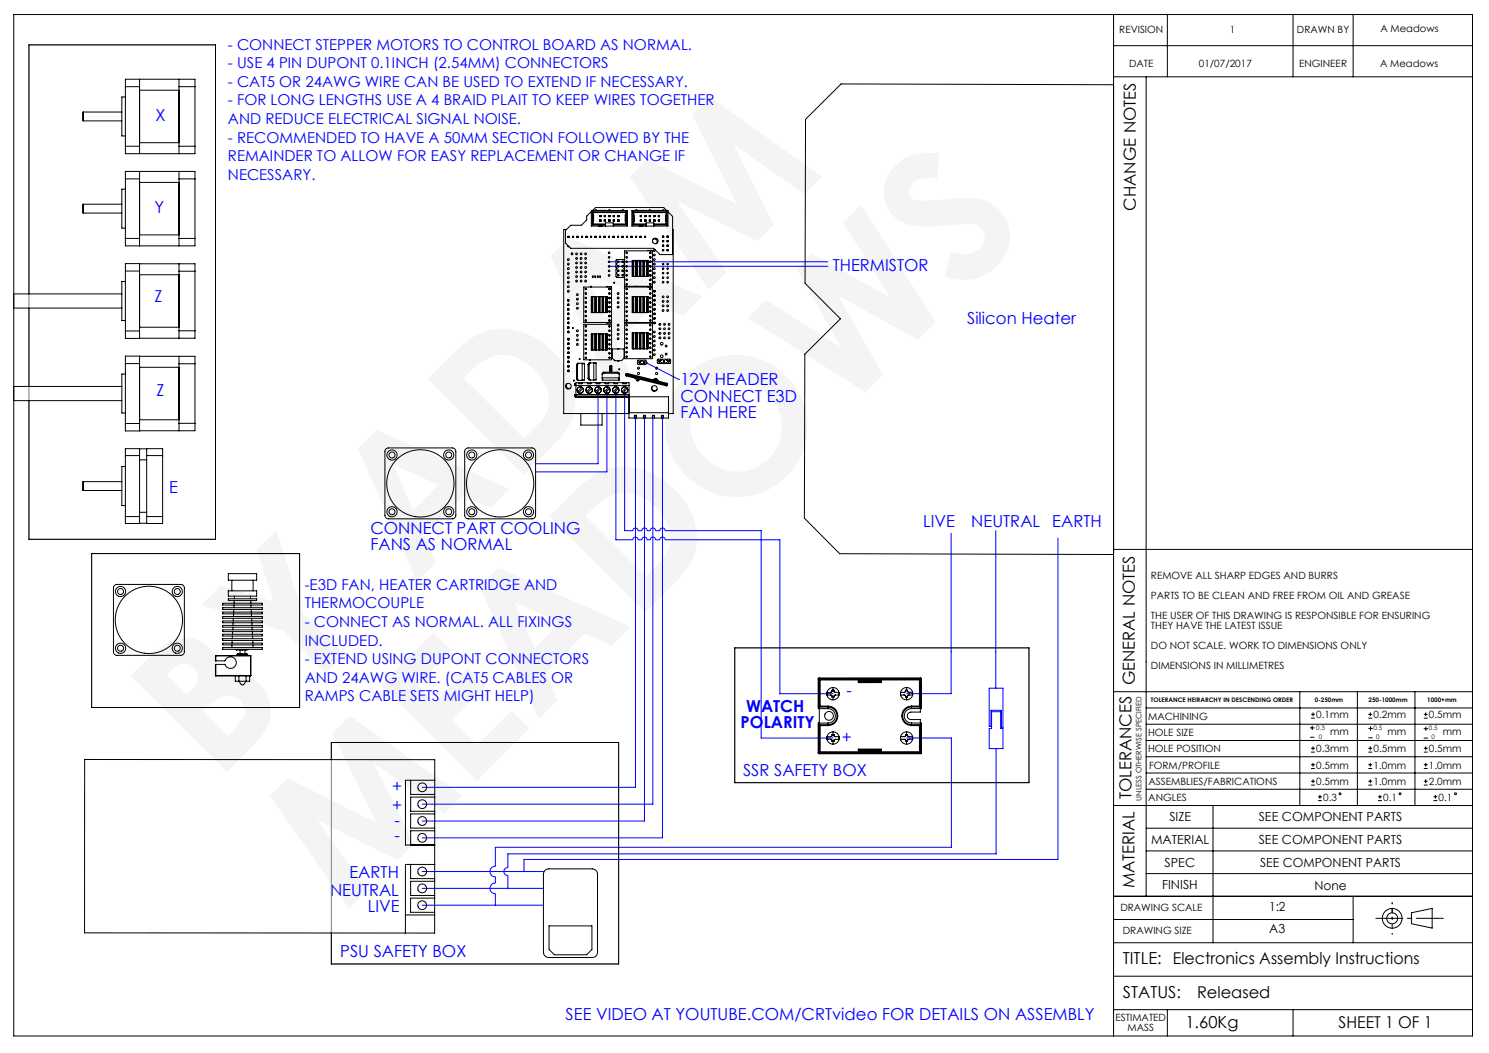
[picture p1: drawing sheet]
<svg xmlns="http://www.w3.org/2000/svg" width="420mm" height="297mm" viewBox="0 0 420 297" stroke-linecap="round" stroke-linejoin="round" font-family="sans-serif">
<defs><g id="words">
<g font-size="53.3" fill="#f4f4f4">
<text x="60.9" y="220.7" transform="rotate(-45 60.9 220.7)">BY ADAM</text>
<text x="97.5" y="257.3" transform="rotate(-45 97.5 257.3)">MEADOWS</text>
</g>
<g font-size="4.7" fill="#00f">
<text x="43.9" y="34">X</text>
<text x="43.5" y="60">Y</text>
<text x="234.9" y="76.5">THERMISTOR</text>
<text x="43.5" y="85.2">Z</text>
<text x="272.8" y="91.3">Silicon Heater</text>
<text x="44.1" y="111.7">Z</text>
<text x="191.9" y="108.7">12V HEADER</text>
<text x="191.9" y="113.2">CONNECT E3D</text>
<text x="191.9" y="117.8">FAN HERE</text>
<text x="47.7" y="139.2">E</text>
<text x="260.4" y="148.7">LIVE</text>
<text x="274" y="148.7">NEUTRAL</text>
<text x="296.8" y="148.7">EARTH</text>
<text x="104.5" y="150.7">CONNECT PART COOLING</text>
<text x="104.5" y="155.2">FANS AS NORMAL</text>
<text x="238.7" y="196.2">-</text>
<text x="210.5" y="200.7">WATCH</text>
<text x="208.9" y="205.2">POLARITY</text>
<text x="237.5" y="209.5">+</text>
<text x="209.6" y="218.9">SSR SAFETY BOX</text>
<text x="110.6" y="223.4">+</text>
<text x="110.6" y="228.6">+</text>
<text x="111.2" y="233.1">-</text>
<text x="111.2" y="237.2">-</text>
<text x="98.6" y="247.7">EARTH</text>
<text x="93.1" y="252.6">NEUTRAL</text>
<text x="103.8" y="257.3">LIVE</text>
<text x="96" y="269.8">PSU SAFETY BOX</text>
<text x="159.5" y="287.8">SEE VIDEO AT YOUTUBE.COM/CRTvideo FOR DETAILS ON ASSEMBLY</text>
</g>
<g font-size="4.7">
<text x="320.4" y="59.4" transform="rotate(-90 320.4 59.4)">CHANGE NOTES</text>
<text x="320.1" y="193.3" transform="rotate(-90 320.1 193.3)">GENERAL NOTES</text>
<text x="319.2" y="225.4" transform="rotate(-90 319.2 225.4)">TOLERANCES</text>
<text x="320" y="250.5" transform="rotate(-90 320 250.5)">MATERIAL</text>
<text x="316.7" y="271.8">TITLE: Electronics Assembly Instructions</text>
<text x="316.7" y="281.4">STATUS:</text>
<text x="334.4" y="290.1">1.60Kg</text>
</g>
<g font-size="4.6">
<text x="337.7" y="281.4">Released</text>
<text x="377.6" y="290.1">SHEET 1 OF 1</text>
</g>
<g font-size="4.2" fill="#00f">
<text x="64.3" y="14.1">- CONNECT STEPPER MOTORS TO CONTROL BOARD AS NORMAL.</text>
<text x="64.3" y="19.3">- USE 4 PIN DUPONT 0.1INCH (2.54MM) CONNECTORS</text>
<text x="64.3" y="24.5">- CAT5 OR 24AWG WIRE CAN BE USED TO EXTEND IF NECESSARY.</text>
<text x="64.3" y="29.8">- FOR LONG LENGTHS USE A 4 BRAID PLAIT TO KEEP WIRES TOGETHER</text>
<text x="64.3" y="35">AND REDUCE ELECTRICAL SIGNAL NOISE.</text>
<text x="64.3" y="40.2">- RECOMMENDED TO HAVE A 50MM SECTION FOLLOWED BY THE</text>
<text x="64.3" y="45.5">REMAINDER TO ALLOW FOR EASY REPLACEMENT OR CHANGE IF</text>
<text x="64.3" y="50.7">NECESSARY.</text>
<text x="85.9" y="166.4">-E3D FAN, HEATER CARTRIDGE AND</text>
<text x="85.9" y="171.6">THERMOCOUPLE</text>
<text x="85.9" y="176.8">- CONNECT AS NORMAL. ALL FIXINGS</text>
<text x="85.9" y="182.1">INCLUDED.</text>
<text x="85.9" y="187.3">- EXTEND USING DUPONT CONNECTORS</text>
<text x="85.9" y="192.5">AND 24AWG WIRE. (CAT5 CABLES OR</text>
<text x="85.9" y="197.8">RAMPS CABLE SETS MIGHT HELP)</text>
</g>
<g font-size="3.5">
<text x="329.8" y="231.6">SIZE</text>
<text x="355.1" y="231.6">SEE COMPONENT PARTS</text>
<text x="324.7" y="237.9">MATERIAL</text>
<text x="355.1" y="237.9">SEE COMPONENT PARTS</text>
<text x="328.5" y="244.6">SPEC</text>
<text x="355.5" y="244.6">SEE COMPONENT PARTS</text>
<text x="327.8" y="250.8">FINISH</text>
<text x="370.8" y="251.1">None</text>
<text x="358" y="257.1">1:2</text>
<text x="358" y="263.2">A3</text>
</g>
<g font-size="2.8">
<text x="315.7" y="9.4">REVISION</text>
<text x="346.9" y="9.4">1</text>
<text x="365.8" y="9.4">DRAWN BY</text>
<text x="389.4" y="9.1">A Meadows</text>
<text x="318.5" y="18.8">DATE</text>
<text x="338.2" y="18.8">01/07/2017</text>
<text x="366.4" y="18.8">ENGINEER</text>
<text x="389.3" y="18.8">A Meadows</text>
<text x="324.7" y="163.4">REMOVE ALL SHARP EDGES AND BURRS</text>
<text x="324.7" y="169">PARTS TO BE CLEAN AND FREE FROM OIL AND GREASE</text>
<text x="324.7" y="174.6">THE USER OF THIS DRAWING IS RESPONSIBLE FOR ENSURING</text>
<text x="324.7" y="177.5">THEY HAVE THE LATEST ISSUE</text>
<text x="324.7" y="183.1">DO NOT SCALE. WORK TO DIMENSIONS ONLY</text>
<text x="324.7" y="188.8">DIMENSIONS IN MILLIMETRES</text>
<text x="323.9" y="203.1">MACHINING</text>
<text x="371.3" y="202.6">0.1mm</text>
<text x="387.4" y="202.6">0.2mm</text>
<text x="403.1" y="202.6">0.5mm</text>
<text x="323.8" y="207.6">HOLE SIZE</text>
<text x="375.2" y="207.4">mm</text>
<text x="391.3" y="207.4">mm</text>
<text x="407" y="207.4">mm</text>
<text x="323.8" y="212.1">HOLE POSITION</text>
<text x="371.3" y="212.1">0.3mm</text>
<text x="387.4" y="212.1">0.5mm</text>
<text x="403.1" y="212.1">0.5mm</text>
<text x="324" y="221.4">ASSEMBLIES/FABRICATIONS</text>
<text x="324.1" y="216.8">FORM/PROFILE</text>
<text x="371.3" y="216.8">0.5mm</text>
<text x="371.3" y="221.4">0.5mm</text>
<text x="387.4" y="216.8">1.0mm</text>
<text x="387.4" y="221.4">1.0mm</text>
<text x="403.1" y="216.8">1.0mm</text>
<text x="403.1" y="221.4">2.0mm</text>
<text x="323.9" y="225.8">ANGLES</text>
<text x="373.2" y="225.8">0.3</text>
<text x="390.2" y="225.8">0.1</text>
<text x="405.8" y="225.8">0.1</text>
<text x="316" y="257.1">DRAWING SCALE</text>
<text x="316.7" y="263.5">DRAWING SIZE</text>
<text x="314.7" y="288">ESTIMATED</text>
<text x="318" y="290.8">MASS</text>
</g>
<text font-size="2.1" x="322" y="225.9" transform="rotate(-90 322 225.9)">UNLESS OTHERWISE SPECIFIED</text>
<g font-size="1.8">
<text x="324.7" y="198.1">TOLERANCE HEIRARCHY IN DESCENDING ORDER</text>
<text x="370.9" y="198.1">0-250mm</text>
<text x="386.1" y="198.1">250-1000mm</text>
<text x="402.6" y="198.1">1000+mm</text>
<text x="371.3" y="205.9">0.3</text>
<text x="372" y="208.5">0</text>
<text x="387.4" y="205.9">0.5</text>
<text x="388.2" y="208.5">0</text>
<text x="403.1" y="205.9">0.5</text>
<text x="403.8" y="208.5">0</text>
</g>
</g></defs>
<g fill="none" stroke="#000" stroke-width=".28">
<path d="M3.9 4.1h411.4v288.1h-411.4zM314.1 4.1v288.1M314.1 12.9h101.2M329.3 4.1v17.6M364.7 4.1v17.6M381.7 4.1v17.6M314.1 21.7h101.2M323.3 21.7v231.1M314.1 155h101.2M314.1 195.1h101.2M323.3 199.7h92M366.6 195.1v32.1"/>
<path d="M382.9 195.1v32.1M399.1 195.1v32.1M323.3 218h92M323.3 213.4h92M323.3 208.9h92M323.3 204.3h92M369.6 205.3h1.1M369.6 207.9h1.1M369.8 202.6h1.1M369.8 201.5h1.1M369.8 212.1h1.1M369.8 211.1h1.1"/>
<path d="M369.8 216.8h1.1M369.8 215.7h1.1M370.1 204.8v1M370.4 200.9v1.1M370.4 210.5v1.1M370.4 215.2v1M370.4 219.8v1.1M386 202.6h1M386 201.5h1M386 212.1h1M386 211.1h1M386 216.8h1"/>
<path d="M386 215.7h1M386.1 205.4h1M386.1 208.1h1M386.5 200.9v1.1M386.5 210.5v1.1M386.5 215.2v1M386.5 219.8v1.1M386.6 204.9v1.1M401.6 202.6h1.1M401.6 201.5h1.1M401.6 212.1h1.1M401.6 211.1h1.1"/>
<path d="M401.6 216.8h1.1M401.6 215.7h1.1M401.7 205.5h1M401.7 208.2h1M402.2 200.9v1.1M402.2 210.5v1.1M402.2 215.2v1M402.2 219.8v1.1M402.2 205v1.1M314.1 227.2h101.2M323.3 222.6h92M323.3 233.6h92"/>
<path d="M342.1 227.2v38.7M369.8 221.4h1.1M369.8 220.4h1.1M371.8 225.8h1.1M371.8 224.7h1.1M372.3 224.2v1.1M386 221.4h1M386 220.4h1M388.7 225.8h1.1M388.7 224.7h1.1M389.2 224.2v1.1M401.6 221.4h1.1"/>
<path d="M401.6 220.4h1.1M404.3 225.8h1.1M404.3 224.7h1.1M404.9 224.2v1.1M314.1 252.8h101.2M314.1 259.4h67.6M323.3 240h92M323.3 246.4h92M381.7 252.8v13.1M398.1 257.4l5.9-1.2v5.6l-5.9-1.3zM314.1 265.9h101.2M314.1 275.3h101.2"/>
<path d="M314.1 284.8h101.2M329.3 284.8v7.4M364.7 284.8v7.4"/>
<circle cx="378" cy="223.9" r=".27"/>
<circle cx="394.9" cy="223.9" r=".27"/>
<circle cx="410.6" cy="223.9" r=".27"/>
<circle cx="392.7" cy="259" r="1.55"/>
<circle cx="392.7" cy="259" r="2.78"/>
</g>
<g fill="none" stroke="#00f" stroke-width=".28">
<path d="M171.8 75.1h61.7M171.8 73.8h61.7M168.7 110v20.8h-17.6M171.2 110v23.1h-20.1M173.7 110v42.2h4.8a.76 .76 0 0 1 .7-.7 .76 .76 0 0 1 .8 .7h1a.76 .76 0 0 1 .8-.7 .76 .76 0 0 1 .7 .7h.9a.76 .76 0 0 1 .8-.7 .76 .76 0 0 1 .7 .7h1.2a.76 .76 0 0 1 .8-.7 .76 .76 0 0 1 .7 .7h32.4v43.5h15M176.2 110v39.7h2.3a.76 .76 0 0 1 .7-.8 .76 .76 0 0 1 .8 .8h1a.76 .76 0 0 1 .8-.8 .76 .76 0 0 1 .7 .8h.9a.76 .76 0 0 1 .8-.8 .76 .76 0 0 1 .7 .8h1.2a.76 .76 0 0 1 .8-.8 .76 .76 0 0 1 .7 .8h27.1v58.5h20.3M179.2 117.3v104.8h-60.1M181.8 117.3v114.3h-62.7M182.4 102.4l9 4.6M184.2 117.3v109.5h-65.1M186.9 117.3v119h-67.8M191.4 107h.1"/>
<path d="M268.3 150.4v45.3h-12.6M280.9 149.7v44.4M298.4 151.8v90.6h-150.6v3.4M279 194.1h3.9v11.1h-.5v-4.9h-2.9v4.6h-.5zM255.7 208.2h12.7v30.8h-128.7v5.3a1.51 1.51 0 0 0-1.5 1.5 1.51 1.51 0 0 0 1.5 1.5v1.8a1.51 1.51 0 0 0-1.5 1.5 1.51 1.51 0 0 0 1.5 1.5v3.2M279.7 200.7h2.6v4.8h.6v5.6h-3.9v-5.6h.7zM281 211.1v29.7h-137.7v3.9a1.13 1.13 0 0 0-1.2 1.1 1.13 1.13 0 0 0 1.2 1.1v3.7M119.1 255.3h34.2M119.1 250.6h34.2M119.1 245.8h34.4"/>
</g>
<path d="M8.2 12.7h52.6v139.4h-52.6zM25.9 156.1h58.6v43.5h-58.6zM207.2 182.7h83v38.1h-83zM93.5 209.4h81v62.5h-81z" fill="none" stroke="#808080" stroke-width=".28"/>
<path d="M392.7 259v-4.4M392.7 254.6v4.4M392.7 259v4.6" fill="none" stroke="#000" stroke-width=".28" stroke-dasharray="15.2 1.3 1.3 1.3" stroke-dashoffset="14.9"/>
<path d="M388.1 259h19" fill="none" stroke="#000" stroke-width=".28" stroke-dasharray="15.2 1.3 1.3 1.3" stroke-dashoffset="7.6"/>
<path d="M182.1 102.1a.34 .34 0 0 1 .6 .1 .34 .34 0 0 1-.3 .5 .34 .34 0 0 1-.3-.5l.3 .2z" fill="#00f"/>
<g fill="none" stroke="#000" stroke-width=".28">
<path d="M23.5 31.6v2.5M23.5 31.6h10.9M23.5 34.1h10.9M35.4 27.3h-1v11h1M35.4 22.3h19.6v21h-19.6zM35.4 24.4h4M39.4 22.3v21M39.4 25.4h11.1M50.5 22.3v21M50.5 24.4h4.5M227.2 33.6l10-9.9 76.9 .2v132.5l-77.2-.2-10-10.1 .1-46.2 10.1-10-10-10zM23.5 57.6v2.5"/>
<path d="M23.5 57.6h10.9M35.4 53.3h-1v11h1M35.4 48.3h19.6v21h-19.6zM35.4 41.2h4M35.4 50.4h4M39.4 48.3v21M39.4 51.4h11.1M39.4 40.2h11.1M50.5 48.3v21M50.5 41.2h4.5M50.5 50.4h4.5M166.8 59.7l-1.3 1.2v1.1l-1.5 1.5h-3l-1.5 1.5v3.5l1.5 1.5h23.4l1.8 1.8h3.5v-10.8l-1.3-1.3"/>
<path d="M166.8 59.4h10.2v4.4h-10.2zM167.1 59.7v3.7M167.1 59.7h9.6M167.1 59.7l.2 .3M167.1 59.4l.9-.9h19.2l.8 .9M167.3 60h9.1M167.3 60v3.2M167.8 59.4a.25 .25 0 0 1 .3-.3 .25 .25 0 0 1 .2 .3M168.6 59.4h2.4M171.6 59.4a.25 .25 0 0 1 .3-.3 .25 .25 0 0 1 .2 .3M175.4 59.4a.25 .25 0 0 1 .3-.3 .25 .25 0 0 1 .2 .3M176.4 60v3.2"/>
<path d="M176.7 59.7v3.7M176.7 59.7l-.3 .3M178.2 59.4h10.2v4.4h-10.2zM178.5 59.7h9.6M178.5 59.7v3.7M178.5 59.7l.3 .3M178.8 60v3.2M178.8 60h9.1M179.3 59.4a.25 .25 0 0 1 .2-.3 .25 .25 0 0 1 .3 .3M180 59.4h2.4M183.1 59.4a.25 .25 0 0 1 .2-.3 .25 .25 0 0 1 .3 .3M186.9 59.4a.25 .25 0 0 1 .2-.3 .25 .25 0 0 1 .3 .3"/>
<path d="M187.9 60v3.2M188.1 59.7v3.7M188.1 59.7l-.2 .3M23.5 60.1h10.9M35.4 79.4h-1v11h1M35.4 76.4h4M35.4 74.3h4v21.1h-4zM35.4 67.2h4M39.4 77.5h11.1M39.4 74.4h15.6v21h-15.6M39.4 66.2h11.1M50.5 76.5h4.5"/>
<path d="M50.5 74.4v21M50.5 67.2h4.5M159.8 64.7h-.8v51.9h18.4M160.1 69.2a.25 .25 0 0 0 0 .3 .25 .25 0 0 0 .4 0M160.2 66.6h.3M160.2 66.6l.1 .1M160.2 66.6v.4M160.2 67h.3M160.3 66.7v.2M160.3 66.9h.1M160.3 66.7h.1M160.3 66.9l-.1 .1"/>
<path d="M160.4 66.9l.1 .1M160.4 66.7v.2M160.5 66.6l-.1 .1M160.5 66.6v.4M161.3 71.3l-.1 .5M161.5 66.6h.3M161.5 66.6l.1 .1M161.5 66.6v.4M161.5 67h.3M161.6 66.9h.1M161.6 66.7h.1M161.6 66.9l-.1 .1"/>
<path d="M161.6 66.7v.2M161.7 66.9l.1 .1M161.7 66.7v.2M161.8 66.6l-.1 .1M161.8 66.6v.4M162.7 66.6h.4M162.7 66.6l.1 .1M162.7 66.6v.4M162.7 67h.4M162.8 66.9h.2M162.8 66.7h.2M162.8 66.9l-.1 .1"/>
<path d="M162.8 66.7v.2M163 66.9l.1 .1M163 66.7v.2M163.1 66.6l-.1 .1M163.1 66.6v.4M164 66.6h.3M164 66.6l.1 .1M164 66.6v.4M164 67h.3M164.1 66.9h.1M164.1 66.7h.1M164.1 66.7v.2"/>
<path d="M164.1 66.9l-.1 .1M164.2 66.7v.2M164.2 66.9l.1 .1M164.3 66.6l-.1 .1M164.3 66.6v.4M165.3 66.6l.1 .1M165.3 66.6v.4M165.3 66.6h.3M165.3 67h.3M165.4 66.9h.1M165.4 66.7h.1M165.4 66.7v.2"/>
<path d="M165.4 66.9l-.1 .1M165.5 66.7v.2M165.5 66.9l.1 .1M165.6 66.6l-.1 .1M165.6 66.6v.4M166.6 66.6h.3M166.6 66.6v.1M166.6 66.6v.4M166.6 67h.3M166.6 66.9h.2M166.6 66.7h.2M166.6 66.9v.1"/>
<path d="M166.6 66.7v.2M166.8 66.7v.2M166.8 66.9l.1 .1M166.9 66.6l-.1 .1M166.9 66.6v.4M167.1 77.9h.9v.3h-.9zM167.1 63.4h3.7M167.3 60.7v1.7M167.3 63.2l-.2 .2M167.3 63.2h3.5M167.8 66.6v.4M167.8 66.6l.1 .1"/>
<path d="M167.8 66.6h.3M167.8 67h.3M167.9 66.7v.2M167.9 66.9h.2M167.9 66.7h.2M167.9 66.9l-.1 .1M168.1 66.9v.1M168.1 66.7v.2M168.1 66.6v.4M168.1 66.6v.1M168.5 77.9h.9v.3h-.9zM168.9 63.8h1"/>
<path d="M169.1 66.6h.3M169.1 66.6l.1 .1M169.1 66.6v.4M169.1 67h.3M169.2 60.8v.3M169.2 62v.3M169.2 62v.4M169.2 60.8h.3M169.2 61.1h.3M169.2 62h.3M169.2 62.4h.3M169.2 66.7v.2"/>
<path d="M169.2 66.9h.1M169.2 66.7h.1M169.2 66.9l-.1 .1M169.2 61.1h.1M169.2 62.3h.3M169.2 62.3v.1M169.3 66.9l.1 .1M169.3 66.7v.2M169.4 66.6l-.1 .1M169.4 66.6v.4M169.5 61.1h.1M169.5 62.3v.1"/>
<path d="M169.5 60.8v.3M169.5 62v.3M169.5 62v.4M170.4 66.6h.3M170.4 66.6l.1 .1M170.4 66.6v.4M170.4 67h.3M170.4 62l.1 .3M170.4 60.8h.4M170.4 61.1h.4M170.4 60.8v.3M170.4 62v.4"/>
<path d="M170.4 60.8l.1 .3M170.4 62h.4M170.4 62.4h.4M170.5 66.7v.2M170.5 66.9h.1M170.5 66.7h.1M170.5 66.9l-.1 .1M170.5 61.1h.2M170.5 62.3l-.1 .1M170.5 62.3h.2M170.5 61.1h-.1M170.6 66.7v.2"/>
<path d="M170.6 66.9l.1 .1M170.7 66.6l-.1 .1M170.7 66.6v.4M170.7 62.3l.1 .1M170.7 61.1h.1M170.8 60.8l-.1 .3M170.8 62l-.1 .3M170.8 60.8v.3M170.8 62v.4M170.8 63.8v-.9h2.2v.9M171.6 66.6h.4M171.6 66.6l.1 .1"/>
<path d="M171.6 66.6v.4M171.6 67h.4M171.7 60.8h.4M171.7 61.1h.4M171.7 62h.4M171.7 62.4h.4M171.7 60.8v.3M171.7 62v.4M171.7 62l.1 .3M171.7 60.8l.1 .3M171.7 66.9h.2M171.7 66.7h.2"/>
<path d="M171.7 66.7v.2M171.7 66.9l-.1 .1M171.8 61.1h.2M171.8 61.1h-.1M171.8 62.3h.2M171.8 62.3l-.1 .1M171.9 66.9l.1 .1M171.9 66.7v.2M172 66.6l-.1 .1M172 66.6v.4M172 62.3l.1 .1M172 61.1h.1"/>
<path d="M172.1 60.8l-.1 .3M172.1 62l-.1 .3M172.1 60.8v.3M172.1 62v.4M172.9 66.6h.3M172.9 66.6l.1 .1M172.9 66.6v.4M172.9 67h.3M173 60.8h.3M173 61.1h.3M173 62h.3M173 62.4h.3"/>
<path d="M173 60.8v.3M173 62v.4M173 62v.3M173 63.4h3.7M173 66.7v.2M173 63.2h3.4M173 66.9h.1M173 66.7h.1M173 66.9l-.1 .1M173 62.3h.3M173 62.3v.1M173 61.1h.1"/>
<path d="M173.1 66.9l.1 .1M173.1 66.7v.2M173.2 66.6l-.1 .1M173.2 66.6v.4M173.3 62.3v.1M173.3 61.1h.1M173.3 62v.3M173.3 60.8v.3M173.3 62v.4M174.2 66.6v.4M174.2 66.6h.3M174.2 66.6l.1 .1"/>
<path d="M174.2 67h.3M174.2 73.7v.3M174.2 74.9v.4M174.2 76.2v.3M174.2 77.5v.3M174.2 76.2l.1 .1M174.2 76.5h.3M174.2 73.7h.1M174.2 74h.3M174.2 74.9l.1 .1M174.2 75.3h.3M174.2 77.5l.1 .1"/>
<path d="M174.2 77.8h.3M174.2 73.7h.3M174.2 77.5h.3M174.2 76.2h.3M174.2 74.9h.3M174.2 60.8h.4M174.2 61.1h.4M174.2 62h.4M174.2 62.4h.4M174.2 60.8l.1 .3M174.2 62l.1 .3M174.2 60.8v.3"/>
<path d="M174.2 62v.4M174.3 66.9h.1M174.3 66.7h.1M174.3 66.7v.2M174.3 66.9l-.1 .1M174.3 61.1h.2M174.3 62.3h.2M174.3 61.1h-.1M174.3 62.3l-.1 .1M174.3 73.7v.2M174.3 75v.2M174.3 76.3v.1"/>
<path d="M174.3 77.6v.1M174.3 76.4l-.1 .1M174.3 76.4h.2M174.3 73.9l-.1 .1M174.3 73.9h.2M174.3 73.7h.2M174.3 75.2l-.1 .1M174.3 77.7h.2M174.3 77.6h.2M174.3 76.3h.2M174.3 75.2h.2M174.3 77.7l-.1 .1"/>
<path d="M174.3 75h.2M174.4 66.9l.1 .1M174.4 66.7v.2M174.5 73.7v.2M174.5 75v.2M174.5 76.3v.1M174.5 77.6v.1M174.5 76.4v.1M174.5 73.9v.1M174.5 75.2v.1M174.5 77.7v.1M174.5 66.6l-.1 .1"/>
<path d="M174.5 66.6v.4M174.5 73.7v.3M174.5 74.9v.4M174.5 76.2v.3M174.5 77.5v.3M174.5 76.2v.1M174.5 73.7h.1M174.5 77.5v.1M174.5 74.9v.1M174.5 61.1h.1M174.5 62.3l.1 .1M174.6 60.8l-.1 .3"/>
<path d="M174.6 62l-.1 .3M174.6 60.8v.3M174.6 62v.4M175.4 66.6l.1 .1M175.4 66.6h.4M175.4 66.6v.4M175.4 67h.4M175.5 73.7v.3M175.5 74.9v.4M175.5 76.2v.3M175.5 77.5v.3M175.5 77.5l.1 .1"/>
<path d="M175.5 76.5h.3M175.5 74.9l.1 .1M175.5 74h.3M175.5 76.2l.1 .1M175.5 75.3h.3M175.5 77.8h.3M175.5 73.7h.1M175.5 73.7h.3M175.5 77.5h.3M175.5 76.2h.3M175.5 74.9h.3M175.5 66.9h.2"/>
<path d="M175.5 66.7h.2M175.5 66.7v.2M175.5 66.9l-.1 .1M175.6 75.2l-.1 .1M175.6 76.4h.1M175.6 73.9h.1M175.6 73.7h.1M175.6 73.9l-.1 .1M175.6 77.7h.1M175.6 77.6h.1M175.6 76.3h.1M175.6 75.2h.1"/>
<path d="M175.6 76.4l-.1 .1M175.6 75h.1M175.6 73.7v.2M175.6 75v.2M175.6 76.3v.1M175.6 77.6v.1M175.6 77.7l-.1 .1M175.7 66.7v.2M175.7 66.9l.1 .1M175.7 73.7v.2M175.7 75v.2M175.7 76.3v.1"/>
<path d="M175.7 77.6v.1M175.7 77.7l.1 .1M175.7 75.2l.1 .1M175.7 76.4l.1 .1M175.7 73.9l.1 .1M175.8 66.6l-.1 .1M175.8 66.6v.4M175.8 73.7h-.1M175.8 76.2l-.1 .1M175.8 73.7v.3M175.8 74.9v.4M175.8 76.2v.3"/>
<path d="M175.8 77.5v.3M175.8 74.9l-.1 .1M175.8 77.5l-.1 .1M176.2 70.7h7.8v10h-7.8zM176.2 73.3l-2.2-.1-.3 .2v.8l.3 .3-.3 .2v.8l.3 .2-.3 .3v.8l.3 .2-.3 .2v.8l.3 .3 2.2-.2M176.2 74.3l-.2 .2 .2 .1M176.2 75.6l-.2 .1 .2 .2M176.2 76.8l-.2 .2 .2 .2M176.4 60.7v1.7M176.4 63.2l.3 .2M176.7 66.6v.4M176.7 66.6h.3"/>
<path d="M176.7 66.6l.1 .1M176.7 67h.3M176.8 71.1v.4M176.8 72.4v.4M176.8 73.6v.4M176.8 74.9v.4M176.8 66.9h.1M176.8 66.7h.1M176.8 66.7v.2M176.8 66.9l-.1 .1M176.8 76.2v.4M176.8 77.5v.4"/>
<path d="M176.8 78.7v.4M176.9 66.7v.2M176.9 66.9l.1 .1M177 66.6v.4M177 66.6l-.1 .1M178 66.6h.3M178 66.6l.1 .1M178 66.6v.4M178 67h.3M178.1 66.9h.1M178.1 66.7h.1M178.1 66.9l-.1 .1"/>
<path d="M178.1 66.7v.2M178.2 66.7v.2M178.2 66.9l.1 .1M178.3 66.6l-.1 .1M178.3 66.6v.4M178.4 73.5v4.5M178.4 78h.2M178.4 73.5h.2M178.5 63.4h3.7M178.6 73.5h.1M178.6 78h.1M178.6 73.5v4.5"/>
<path d="M178.7 78h.6M178.7 73.5h.6M178.7 73.5v4.5M178.8 60.7v1.7M178.8 63.2h3.4M178.8 63.2l-.3 .2M179.3 66.6h.3M179.3 66.6v.1M179.3 66.6v.4M179.3 67h.3M179.3 73.5h.1M179.3 78h.1"/>
<path d="M179.3 73.5v4.5M179.3 66.7v.2M179.3 66.9h.2M179.3 66.7h.2M179.3 66.9v.1M179.4 78h.3M179.4 73.5h.3M179.4 73.5v4.5M179.5 66.7v.2M179.5 66.9l.1 .1M179.6 66.6l-.1 .1M179.6 66.6v.4"/>
<path d="M179.7 73.5h.1M179.7 78h.1M179.7 73.5v4.5M179.8 78h.6M179.8 73.5h.6M179.8 73.5v4.5M180.3 63.8h1M180.4 73.5h.1M180.4 78h.1M180.4 73.5v4.5M180.5 78h.2M180.5 73.5h.2"/>
<path d="M180.5 73.5v4.5M180.5 66.6h.3M180.5 66.6l.1 .1M180.5 66.6v.4M180.5 67h.3M180.6 60.8v.3M180.6 62v.3M180.6 60.8h.3M180.6 61.1h.3M180.6 62h.3M180.6 62.4h.3M180.6 62v.4"/>
<path d="M180.6 66.7v.2M180.6 66.9h.2M180.6 66.7h.2M180.6 66.9l-.1 .1M180.6 62.3h.3M180.6 61.1h.1M180.6 62.3v.1M180.7 73.5h.1M180.7 78h.1M180.7 73.5v4.5M180.8 66.7v.2M180.8 66.9v.1"/>
<path d="M180.8 78h.6M180.8 73.5h.6M180.8 73.5v4.5M180.8 66.6v.4M180.8 66.6v.1M180.9 61.1h.1M180.9 62.3v.1M180.9 60.8v.3M180.9 62v.3M180.9 62v.4M181.4 73.5h.1M181.4 78h.1"/>
<path d="M181.4 73.5v4.5M181.5 78h.2M181.5 73.5h.2M181.5 73.5v4.5M181.7 73.5h.1M181.7 78h.1M181.7 73.5v4.5M181.8 66.6v.4M181.8 66.6l.1 .1M181.8 66.6h.3M181.8 67h.3M181.8 78h.6"/>
<path d="M181.8 73.5h.6M181.8 73.5v4.5M181.9 60.8h.3M181.9 61.1h.3M181.9 62h.3M181.9 62.4h.3M181.9 62v.3M181.9 60.8v.3M181.9 62v.4M181.9 66.7v.2M181.9 66.9h.1M181.9 66.7h.1"/>
<path d="M181.9 66.9l-.1 .1M181.9 62.3h.3M181.9 62.3v.1M181.9 61.1h.1M182 66.9l.1 .1M182 66.7v.2M182.1 66.6v.4M182.1 66.6l-.1 .1M182.2 62.3v.1M182.2 61.1h.1M182.2 62v.3M182.2 60.8v.3"/>
<path d="M182.2 62v.4M182.2 63.8v-.9h2.2v.9M182.4 78h.1M182.4 73.5h.1M182.4 73.5v4.5M182.5 73.5v4.5M182.5 78h.2M182.5 73.5h.2M182.7 70.7h1.3M182.7 73.5v4.5M183.1 60.8h.4M183.1 61.1h.4"/>
<path d="M183.1 62h.4M183.1 62.4h.4M183.1 60.8l.1 .3M183.1 62l.1 .3M183.1 60.8v.3M183.1 62v.4M183.2 61.1h.2M183.2 62.3h.2M183.2 61.1h-.1M183.2 62.3l-.1 .1M183.3 71.2v.2M183.3 72.5v.1"/>
<path d="M183.3 73.8v.1M183.3 75v.2M183.3 76.3v.2M183.3 77.6v.1M183.3 78.8v.2M183.4 73.6v.4zM183.4 74.9v.4v-.4M183.4 76.2v.4v-.4M183.4 77.5v.3v-.3M183.4 78.7v.4v-.3M183.4 71.5v-.4v.4M183.4 72.4v.3z"/>
<path d="M183.4 62.3l.1 .1M183.4 61.1h.1M183.5 60.8l-.1 .3M183.5 62l-.1 .3M183.5 60.8v.3M183.5 62v.4M183.6 71.1v.4M183.6 72.4v.3M183.6 73.7v.3M183.6 75v.3M183.6 76.2v.3M183.6 77.5v.3"/>
<path d="M183.6 78.8v.3M184.4 67.3a.8 .8 0 0 1 .9 .5 .8 .8 0 0 1-.3 .9M184.4 60.8h.4M184.4 61.1h.4M184.4 62h.4M184.4 62.4h.4M184.4 60.8v.3M184.4 62v.4M184.4 62l.1 .3M184.4 60.8l.1 .3M184.4 63.4h3.7M184.4 63.2h3.5"/>
<path d="M184.5 61.1h.2M184.5 62.3h.2M184.5 62.3l-.1 .1M184.5 61.1h-.1M184.7 62.3l.1 .1M184.7 61.1h.1M184.8 60.8v.3M184.8 62v.4M184.8 62l-.1 .3M184.8 60.8l-.1 .3M185.1 67.5h-.9M185.7 60.8h.3"/>
<path d="M185.7 61.1h.3M185.7 62h.3M185.7 62.4h.3M185.7 60.8v.3M185.7 62v.4M185.7 62v.3M185.7 62.3h.3M185.7 61.1h.1M185.7 62.3v.1M186 61.1h.1M186 62.3v.1M186 60.8v.3"/>
<path d="M186 62v.3M186 62v.4M186.9 66.9h.3M186.9 66.6l.1 .1M186.9 66.6h.3M186.9 66.6v.3M186.9 67.9v.3M186.9 69.1v.4M186.9 70.4v.3M186.9 67.9h.3M186.9 67.9l.1 .1M186.9 68.2h.3"/>
<path d="M186.9 69.1h.3M186.9 69.1l.1 .1M186.9 69.5h.3M186.9 70.7h.3M186.9 70.4l.1 .1M186.9 70.4h.3M187 66.8l-.1 .1M187 66.8h.1M187 66.7v.1M187 68v.1M187 69.2v.2M187 70.5v.1"/>
<path d="M187 66.7h.1M187 68.1l-.1 .1M187 69.4l-.1 .1M187 68h.1M187 68.1h.1M187 70.6l-.1 .1M187 69.2h.1M187 69.4h.1M187 70.6h.1M187 70.5h.1M187.1 66.8l.1 .1M187.1 66.7v.1"/>
<path d="M187.1 68v.1M187.1 69.2v.2M187.1 70.5v.1M187.1 68.1l.1 .1M187.1 69.4l.1 .1M187.1 70.6l.1 .1M187.2 66.6l-.1 .1M187.2 67.9l-.1 .1M187.2 66.6v.3M187.2 67.9v.3M187.2 69.1v.4M187.2 70.4v.3"/>
<path d="M187.2 69.1l-.1 .1M187.2 70.4l-.1 .1M187.9 60.7v1.7M187.9 63.2l.2 .2M188.2 66.6v.3M188.2 67.9v.3M188.2 69.1v.4M188.2 70.4v.3M188.2 66.9h.3M188.2 67.9l.1 .1M188.2 66.6h.3M188.2 66.6l.1 .1"/>
<path d="M188.2 67.9h.3M188.2 69.1l.1 .1M188.2 68.2h.3M188.2 69.1h.3M188.2 69.5h.3M188.2 70.7h.3M188.2 70.4l.1 .1M188.2 70.4h.3M188.3 66.8h.1M188.3 66.7h.1M188.3 66.8l-.1 .1M188.3 66.7v.1"/>
<path d="M188.3 68v.1M188.3 69.2v.2M188.3 70.5v.1M188.3 68.1l-.1 .1M188.3 68h.1M188.3 68.1h.1M188.3 69.4l-.1 .1M188.3 69.2h.1M188.3 69.4h.1M188.3 70.6h.1M188.3 70.6l-.1 .1M188.3 70.5h.1"/>
<path d="M188.4 66.7v.1M188.4 68v.1M188.4 69.2v.2M188.4 70.5v.1M188.4 66.8l.1 .1M188.4 68.1l.1 .1M188.4 69.4l.1 .1M188.4 70.6l.1 .1M188.5 66.6l-.1 .1M188.5 66.6v.3M188.5 67.9v.3M188.5 69.1v.4"/>
<path d="M188.5 70.4v.3M188.5 67.9l-.1 .1M188.5 69.1l-.1 .1M188.5 70.4l-.1 .1M189.7 64.7h.2v51.9h-1.3M8.2 82.9v-70.2h52.6v139.4h-52.6v-39.1M8.2 86.9v22.1M34.4 82.9h-30.5v4h30.5M35.4 93.3h4M39.4 92.3h11.1M50.5 93.3h4.5M160.1 95.6l.2 .2"/>
<path d="M160.1 96.9l.2 .2M160.1 98.2l.2 .1M160.1 99.4l.2 .2M160.1 95.6h.5M160.1 96.8h.4M160.1 98.1h.4M160.1 99.4h.4M160.2 95.4h.2M160.3 98.3h.2M160.3 84.4v.5M160.3 85.7v.5M160.3 87v.5"/>
<path d="M160.3 88.3v.4M160.3 89.5v.5M160.3 90.8v.5M160.3 92.1v.4M160.3 93.4v.4M160.3 95.8v.1M160.3 97.1v.1M160.3 98.3v.2M160.3 99.6v.1M160.3 90h-.1M160.3 90h.2M160.3 91.3h-.1"/>
<path d="M160.3 91.3h.2M160.3 92.5l-.1 .1M160.3 92.5h.2M160.3 88.7h-.1M160.3 88.7h.1M160.3 93.8h-.1M160.3 86.2h.1M160.3 93.8h.2M160.3 87.5h-.1M160.3 87.5h.1M160.3 84.9h.1M160.3 99.6h.2"/>
<path d="M160.3 97.1h.2M160.3 95.8h.2M164.6 81h7.9v10h-7.9zM164.6 91.5h7.9v10h-7.9zM165.3 81.3v.4M165.3 91.8v.4M165.3 82.6v.4M165.3 93.1v.4M165.3 83.9v.3M165.3 94.4v.4M165.3 85.1v.4M165.3 95.7v.3"/>
<path d="M165.3 86.4v.4M165.3 96.9v.4M165.3 87.7v.4M165.3 98.2v.4M165.3 88.9v.4M165.3 99.5v.4M165.3 90.2v.4M166.6 81l.1-.3 .1 .3M166.9 94.2v4.5M166.9 83.7v4.5M166.9 88.2h.2M166.9 83.7h.2"/>
<path d="M166.9 94.2h.2M166.9 98.7h.2M167.1 94.2h.1M167.1 98.7h.1M167.1 88.2h.1M167.1 83.7h.1M167.1 83.7v4.5M167.1 94.2v4.5M167.2 88.2h.6M167.2 83.7h.6M167.2 83.7v4.5M167.2 94.2v4.5"/>
<path d="M167.2 94.2h.6M167.2 98.7h.6M167.8 94.2h.1M167.8 98.7h.1M167.8 88.2h.1M167.8 83.7h.1M167.8 83.7v4.5M167.8 94.2v4.5M167.9 88.2h.2M167.9 83.7h.2M167.9 83.7v4.5M167.9 94.2v4.5"/>
<path d="M167.9 94.2h.2M167.9 98.7h.2M168.1 94.2h.1M168.1 98.7h.1M168.1 88.2h.1M168.1 83.7h.1M168.1 83.7v4.5M168.1 94.2v4.5M168.2 88.2h.6M168.2 83.7h.6M168.2 83.7v4.5M168.2 94.2v4.5"/>
<path d="M168.2 94.2h.6M168.2 98.7h.6M168.8 94.2h.1M168.8 98.7h.1M168.8 88.2h.1M168.8 83.7h.1M168.8 83.7v4.5M168.8 94.2v4.5M168.9 88.2h.2M168.9 83.7h.2M168.9 94.2h.2M168.9 98.7h.2"/>
<path d="M168.9 83.7v4.5M168.9 94.2v4.5M169.1 94.2h.1M169.1 98.7h.1M169.1 88.2h.1M169.1 83.7h.1M169.1 83.7v4.5M169.1 94.2v4.5M169.2 88.2h.6M169.2 83.7h.6M169.2 94.2h.6M169.2 98.7h.6"/>
<path d="M169.2 83.7v4.5M169.2 94.2v4.5M169.8 94.2h.1M169.8 98.7h.1M169.8 88.2h.1M169.8 83.7h.1M169.8 83.7v4.5M169.8 94.2v4.5M169.9 88.2h.3M169.9 83.7h.3M169.9 83.7v4.5M169.9 94.2v4.5"/>
<path d="M169.9 94.2h.3M169.9 98.7h.3M170.2 94.2h.1M170.2 98.7h.1M170.2 83.7h.1M170.2 88.2h.1M170.2 83.7v4.5M170.2 94.2v4.5M170.3 88.2h.5M170.3 83.7h.5M170.3 94.2h.5M170.3 98.7h.5"/>
<path d="M170.3 83.7v4.5M170.3 94.2v4.5M170.8 98.7h.1M170.8 94.2h.1M170.8 83.7h.1M170.8 88.2h.1M170.8 83.7v4.5M170.8 94.2v4.5M170.9 88.2h.3M170.9 83.7h.3M170.9 83.7v4.5M170.9 94.2v4.5"/>
<path d="M170.9 94.2h.3M170.9 98.7h.3M171.2 81h1.2M171.2 91v.1h1.2v-.1M171.2 94.2v4.5M171.2 83.7v4.5M171.7 84h.1M171.7 82.7h.1M171.7 85.3h.1M171.7 94.5h.3M171.7 81.4v.2M171.7 82.7v.2"/>
<path d="M171.7 84v.1M171.7 85.2v.2M171.7 86.5v.2M171.7 87.8v.1M171.7 89.1v.1M171.7 90.3v.2M171.8 90.3h.2l-.2 .3M171.9 99.5v.4M171.9 82.7h.1l-.1-.1v.4l.1-.2M171.9 84h.1l-.1-.1v.4l.1-.2M171.9 85.3h.1l-.1-.2v.4l.1-.1M171.9 90.3v.3"/>
<path d="M171.9 98.2v.4M171.9 96.9v.4M171.9 95.6v.4M171.9 94.4v.4M171.9 93.1v.4M171.9 91.8v.4M172 86.5l-.1-.1v.4l.1-.2M172 87.8l-.1-.1v.4l.1-.2M172 89.1l-.1-.2v.4l.1-.1M172 81.4l-.1-.1v.4l.1-.2M172 81.4v.3M172 82.6v.3"/>
<path d="M172 83.9v.3M172 85.2v.3M172 86.4v.4M172 87.7v.3M172 89v.3M172 90.2v.4M172.7 98.4h3.3v2.6l-.7 .7h-1.9l-.7-.7zM174.2 98.4h.3M176.2 81h7.8v10h-7.8zM176.2 91.2h7.8v10h-7.8zM176.8 91.5v.4M176.8 81.3v.4"/>
<path d="M176.8 92.8v.4M176.8 82.6v.4M176.8 94.1v.4M176.8 83.9v.3M176.8 95.3v.4M176.8 85.1v.4M176.8 96.6v.4M176.8 86.4v.4M176.8 97.9v.4M176.8 87.7v.4M176.8 99.1v.4M176.8 88.9v.4"/>
<path d="M176.8 90.2v.4M176.8 80v.4M178.4 83.7v4.5M178.4 93.9v4.5M178.4 88.2h.2M178.4 83.7h.2M178.4 98.4h.2M178.4 93.9h.2M178.6 88.2h.1M178.6 83.7h.1M178.6 98.4h.1M178.6 93.9h.1"/>
<path d="M178.6 83.7v4.5M178.6 93.9v4.5M178.7 83.7v4.5M178.7 93.9v4.5M178.7 88.2h.6M178.7 83.7h.6M178.7 98.4h.6M178.7 93.9h.6M179.3 88.2h.1M179.3 83.7h.1M179.3 98.4h.1M179.3 93.9h.1"/>
<path d="M179.3 83.7v4.5M179.3 93.9v4.5M179.4 80.7v.1M179.4 83.7v4.5M179.4 93.9v4.5M179.4 88.2h.3M179.4 83.7h.3M179.4 98.4h.3M179.4 93.9h.3M179.7 88.2h.1M179.7 83.7h.1M179.7 98.4h.1"/>
<path d="M179.7 93.9h.1M179.7 83.7v4.5M179.7 93.9v4.5M179.7 80.7v.1M179.8 83.7v4.5M179.8 93.9v4.5M179.8 88.2h.6M179.8 83.7h.6M179.8 98.4h.6M179.8 93.9h.6M180.4 88.2h.1M180.4 83.7h.1"/>
<path d="M180.4 98.4h.1M180.4 93.9h.1M180.4 83.7v4.5M180.4 93.9v4.5M180.5 83.7v4.5M180.5 93.9v4.5M180.5 88.2h.2M180.5 83.7h.2M180.5 98.4h.2M180.5 93.9h.2M180.7 88.2h.1M180.7 83.7h.1"/>
<path d="M180.7 98.4h.1M180.7 93.9h.1M180.7 83.7v4.5M180.7 93.9v4.5M180.8 83.7v4.5M180.8 93.9v4.5M180.8 88.2h.6M180.8 83.7h.6M180.8 98.4h.6M180.8 93.9h.6M181.4 88.2h.1M181.4 83.7h.1"/>
<path d="M181.4 98.4h.1M181.4 93.9h.1M181.4 83.7v4.5M181.4 93.9v4.5M181.5 83.7v4.5M181.5 93.9v4.5M181.5 88.2h.2M181.5 83.7h.2M181.5 98.4h.2M181.5 93.9h.2M181.7 88.2h.1M181.7 83.7h.1"/>
<path d="M181.7 98.4h.1M181.7 93.9h.1M181.7 83.7v4.5M181.7 93.9v4.5M181.8 83.7v4.5M181.8 93.9v4.5M181.8 88.2h.6M181.8 83.7h.6M181.8 98.4h.6M181.8 93.9h.6M182.4 88.2h.1M182.4 83.7h.1"/>
<path d="M182.4 98.4h.1M182.4 93.9h.1M182.4 83.7v4.5M182.4 93.9v4.5M182.5 83.7v4.5M182.5 93.9v4.5M182.5 88.2h.2M182.5 83.7h.2M182.5 98.4h.2M182.5 93.9h.2M182.7 80.7v.2h1.3v-.2M182.7 83.7v4.5"/>
<path d="M182.7 93.9v4.5M183.3 80.1v.2M183.3 80h.2v.4M183.3 80.4h.2M183.4 90.2v.4M183.4 88.9v.4M183.4 99.2v.3M183.4 87.7v.4M183.4 97.9v.4M183.4 86.4v.4M183.4 96.6v.4M183.4 85.1v.4"/>
<path d="M183.4 95.3v.4M183.4 83.9v.3M183.4 94.1v.4M183.4 82.6v.4M183.4 92.8v.4M183.4 81.3v.4M183.4 91.5v.4M183.5 80.1l-.1 .3M183.5 80.3v.1M183.6 80v.4M184.5 81.9h.2M184.5 91.3h.2"/>
<path d="M184.5 83.2h.2M184.5 90h.2M184.5 84.4h.1M184.5 88.8h.1M184.5 85.7h.1M184.5 87.5h.1M184.8 82v.3M184.8 83.2v.4M184.8 84.5v.3M184.8 85.8v.3M184.8 87.1v.3M184.8 88.4v.3"/>
<path d="M184.8 89.6v.3M184.8 90.9v.3M185.9 91.4v.2M185.9 92.6v.2M185.9 93.9v.2M185.9 95.2v.2M34.4 109h-30.5v4h30.5M35.4 105.5h-1v11h1M35.4 102.5h4M35.4 100.4h4v21.1h-4zM35.4 119.4h4M39.4 118.4h11.1"/>
<path d="M39.4 100.5h15.6v21h-15.6M39.4 103.6h11.1M50.5 102.6h4.5M50.5 100.5v21M50.5 119.4h4.5M160 108.2a.79 .79 0 0 0-.1 1 .79 .79 0 0 0 1 .3M160.1 100.7l.2 .2M160.1 102l.2 .2M160.1 103.2l.2 .2M160.1 104.5l.2 .2M160.1 100.6h.4M160.1 101.9h.4"/>
<path d="M160.1 103.2h.4M160.1 104.4h.4M160.3 100.9v.1M160.3 102.2v.1M160.3 103.4v.2M160.3 104.7v.1M160.3 104.7h.3M160.3 103.4h.2M160.3 100.9h.2M160.3 102.2h.2M162.1 108.6v.1M162.1 108.2v.4"/>
<path d="M162.1 111.4v.4M162.1 111.8h.1M162.1 108.7h.1M162.1 108.2h.1M162.1 111.8l.1 .1M162.1 111.4h.1M162.2 108.2h-.1M162.2 108.7h.1M162.2 111.3l-.1 .1M162.2 108.2h.1M162.2 111.3h.1M162.2 108.2l.2 .1"/>
<path d="M162.2 111.9h.1M162.2 111.3l.2 .2M162.4 111.9h26.2v6h-1.4M162.4 108.8h15M162.4 111.3h15M162.4 112h15M162.4 108.5l-.2 .2M162.6 102.9l.3-.4h2v4.8h-2l-.3-.5M162.6 102.9v3.9M162.6 102.9h.3M162.9 106.8l.3 .5M162.9 102.9v3.9"/>
<path d="M162.9 106.8h-.3M163.2 102.5l-.3 .4M163.2 107.9v.3h1v-.3M163.8 116.6v3.3h6v-3.3M164.2 109.3l.2 .2-1.2 1.3-.3-.3zM164.2 102.5v4.8M164.2 107.2h.7M164.2 102.6h.7M165.3 100.7v.4M165.4 110.5l1.3-1.2 .2 .2-1.2 1.3zM165.7 107.9v.3h1v-.3M165.9 102.8l.2-.4h2v4.8h-2l-.2-.5"/>
<path d="M165.9 102.8v3.9M165.9 102.8h.3M166.2 106.7l.3 .5M166.2 102.8v3.9M166.2 106.7h-.3M166.3 101.5l.1 .2 .1-.2M166.5 102.4l-.3 .4M167.5 102.5h.6M167.5 107.1h.6M167.5 102.4v4.8M167.9 110.5l1.3-1.2 .2 .2-1.2 1.3zM168.2 107.9v.3h1v-.3"/>
<path d="M169.9 106.6h4.8M170 106.6v.6M170.3 105l-.4 .2v2h4.8v-2l-.5-.2M170.3 105h3.9M170.3 105v.3M170.3 105.3l-.4 .2M170.3 105.3h3.9M170.4 110.5l1.3-1.2 .2 .2-1.2 1.3zM170.7 107.9v.3h1v-.3M171.9 100.7l.1 .4M172.1 103.2h.5v1.5h-.5zM172.1 103.3h.5"/>
<path d="M172.1 104.6h.5M172.1 103.4h.4v.4h-.4zM172.1 104.1h.4v.3h-.4zM172.9 110.5l1.3-1.2 .2 .2-1.2 1.3zM173.2 107.9v.3h1v-.3M173.3 101.6l.2 .1M174.2 105.3l.5 .2M174.2 101.7h.3M174.2 105v.3M174.6 106.6v.6M175.4 110.5l1.3-1.2 .2 .2-1.2 1.3zM175.7 107.9v.3h1v-.3"/>
<path d="M176.5 105.7l.2 .1M176.5 105.7l.2 .3M176.6 105.5l.2 .1M176.6 105.5l-.1 .2M176.7 106l11.2 2.8M176.7 105.8v.2M176.7 105.8l11.3 2.8M176.8 105.6l-.1 .2M176.8 105.6l11.3 2.7M176.8 100.4v.4M176.9 105.3l-.1 .3M176.9 105.3l-.3 .2"/>
<path d="M176.9 105.3l11.2 2.8M177.4 112.1h-15v-4.2h15v10h1.5M177.4 111.7h-15l-.2 .2M177.5 111.9v4.5h11.1M178.9 117.9h.6M178.9 117.9v-.7h.6v.7M179 117.2h.4M179.4 106.8l.1 .3M179.4 106.8l-.3-.2 .6 .6M179.5 107.1l.2 .1M179.5 107.1l.1 .2M179.5 117.9h2"/>
<path d="M179.6 107.1l.3 .3 .2-.2M179.6 107.3l.4 .1M179.7 107.2h.1M179.8 107.2h.1M179.8 107.2l-.2 .1M179.9 107.2l.1 .2M179.9 107.2l.8-.2-.5 .3M179.9 107.2h.1M179.9 107.2l.3 .1M180 101.6h.8l.2 .2 .3-.2h.8l.2 1-.2 .2h-.8l-.2-.2-.3 .2h-.8l-.2-.2v-.8zM180.2 107.3l-.2 .1M180.3 102.1v.3"/>
<path d="M180.3 102.1h.1M180.3 102.4h.3M180.3 102.1h.3M180.3 107.1l-.1 .2M180.4 102.1v.2M180.4 102.3h.1M180.4 102.1h.1M180.4 102.3l-.1 .1M180.5 102.1v.2M180.5 102.3l.1 .1M180.6 102.1v.3M180.6 102.1h-.1"/>
<path d="M181.5 117.9h.6M181.5 117.9v-.7h.6v.7M181.5 102.1v.3M181.5 102.4h.4M181.5 102.1h.4M181.5 102.1h.1M181.6 117.2h.4M181.6 102.3h.2M181.6 102.1h.2M181.6 102.3l-.1 .1M181.6 102.1v.2M181.8 102.1v.2"/>
<path d="M181.8 102.3l.1 .1M181.9 102.1v.3M181.9 102.1h-.1M182.1 117.9h1.9M183.4 100.4v.4M183.9 109.1a.79 .79 0 0 0 .4 1 .79 .79 0 0 0 1-.3M184 117.9h.6M184 117.9v-.7h.6v.7M184.1 117.2h.4M184.6 117.9h2M184.7 106.9h.2M184.7 106.9l-.2 .1"/>
<path d="M184.8 106.9l.3-.1 .2 .2M184.8 106.8l-.1 .1M184.8 106.8l.1 .1M184.8 106.8l.4 .1M184.9 106.9l-.8 .2 .4-.1M184.9 106.9h.1M184.9 106.9l.2 .1M185.1 107h.1M185.1 107l.6 .5-.3-.1M185.1 107h.2M185.2 106.9l-.1 .1M185.2 106.9l.1 .1"/>
<path d="M185.3 107l.1 .4M185.3 107l.2 .4M185.6 101.3h.8l.2 .3 .3-.3h.8l.2 .3 .3-.3h.8l.2 1-.2 .3h-.8l-.2-.3-.3 .3h-.8l-.2-.3-.3 .3h-.8l-.2-.3v-.7zM185.9 102.1h.3M185.9 101.8h.1M185.9 101.8v.3M185.9 101.8h.3M186 101.8v.2M186 101.8h.1M186 102h.1M186 102l-.1 .1M186.1 102l.1 .1"/>
<path d="M186.1 101.8v.2M186.2 101.8h-.1M186.2 101.8v.3M186.6 117.9h.6M186.6 117.9v-.7h.6v.7M186.7 117.2h.4M187.1 101.8v.3M187.1 102.1h.4M187.1 101.8h.4M187.1 101.8h.1M187.2 101.8v.2M187.2 101.8h.2"/>
<path d="M187.2 102h.2M187.2 102l-.1 .1M187.4 102l.1 .1M187.4 101.8v.2M187.5 101.8h-.1M187.5 101.8v.3M188 108.6l-.1 .2M188 108.6h.2M188.1 108.3l.2 .1M188.1 108.3l-.1 .3M188.1 108.1v.2M188.1 108.1l.2 .3"/>
<path d="M188.2 108.6l-.3 .2M188.3 108.4l-.1 .2M188.4 101.8v.3M188.4 102.1h.3M188.4 101.8h.3M188.4 101.8h.1M188.5 101.8v.2M188.5 101.8h.2M188.5 102h.2M188.5 102l-.1 .1M188.7 102v.1M188.7 101.8v.2"/>
<path d="M188.7 101.8h.1M188.7 101.8v.3M23.5 135.8v2.5M23.5 135.8h10.9M23.5 138.3h10.9M35.4 131.6h-1v11h1M35.4 128.5h4M39.4 126.5v21.1h-4v-21.1h10.5v21.1h-4.5v-21.1M39.4 129.7h2M41.4 128.5h4.5M108.9 126.6l.7-.3h18a1 1 0 0 1 1 1v18a1 1 0 0 1-1 1h-18a1 1 0 0 1-1-1v-18zM131.4 126.6l.7-.3h18a1 1 0 0 1 1 1v18a1 1 0 0 1-1 1h-18a1 1 0 0 1-1-1v-18z"/>
<path d="M25.9 156.1h58.6v43.5h-58.6zM35.4 145.7h4M39.4 144.5h2M39.4 147.6h2M41.4 145.7h4.5M32.3 165.1l.7-.3h18a1 1 0 0 1 1 1v18a1 1 0 0 1-1 1h-18a1 1 0 0 1-1-1v-18zM62.8 176.4h11.2v.5h-11.2zM62.8 175.1h11.2v.5h-11.2zM62.8 173.9h11.2v.5h-11.2zM62.8 177.6h11.2v.5h-11.2zM62.8 170.1h11.2v.5h-11.2zM62.8 178.9h11.2v.5h-11.2z"/>
<path d="M62.8 172.6h11.2v.5h-11.2zM62.8 171.4h11.2v.5h-11.2zM64.4 168.9h8v.5h-8zM64.4 166.6h8v1.5h-8zM64.4 161.8h8v1.8h-8zM65.4 163.6v3M65.6 179.4l-.1 .7M65.6 178.1v.8M65.7 176.9l-.1 .7M65.8 175.6l-.1 .8M65.8 174.4v.7M65.9 173.1l-.1 .8"/>
<path d="M65.9 171.9v.7M66 170.6v.8M66.1 169.4l-.1 .7M66.1 168.1v.8M70.6 168.1l.1 .8M70.7 169.4l.1 .7M70.8 170.6v.8M70.8 171.9l.1 .7M70.9 173.1v.8M71 174.4v.7M71 175.6l.1 .8M71.1 176.9v.7"/>
<path d="M71.2 178.1v.8M71.2 179.4l.1 .7M71.4 163.6v3M60.8 185v1.4h2.6a1.65 1.65 0 0 1 2.6-.8 1.65 1.65 0 0 1 0 2.6 1.65 1.65 0 0 1-2.6-.8h-2.6v3.1M60.8 190.5h10M60.8 185h10M60.8 190.5l.1 .1M60.9 184.9v1.5M60.9 187.4v3.2M60.9 184.9l-.1 .1M60.9 190.6h9.8M60.9 184.9h9.8"/>
<path d="M62.8 182.6h11.2v.5h-11.2zM62.8 180.1h11.2v.5h-11.2zM62.8 181.4h11.2v.5h-11.2zM65.4 181.9v.7M65.5 180.6v.8M66.4 190.6v1.5h4v-1.5M66.7 183.3h.1M66.7 183.3h1.7M66.9 184.5h.1M66.9 184.5l.4 .3M66.9 183.1l-.2 .2M67.3 184.8l-.2 .1"/>
<path d="M67.4 190.6v1.5l.7 1h.6l.7-1v-1.5M67.7 183.3v1.1M68.4 184.4l-1.5 .1M68.4 184.4h.1M68.4 183.3h1.2M68.4 184.9l1.5-.1zM68.4 183.2v.1M68.4 184.4h1.3l-.2 .1M69.1 183.3v1.1M69.4 184.5l-2 .3M69.5 184.5l.4 .3M69.9 184.8l-.2 .1"/>
<path d="M69.9 184.8h.1M70 183.1l-.3 .2M70.7 184.9v5.7M70.7 184.9l.1 .1M70.8 185v5.5M70.8 190.5l-.1 .1M71.3 180.6v.8M71.4 181.9v.7M207.2 182.7h83v38h-83zM230.8 191.5l.3 .3M230.8 191.5v8.4M230.8 199.4h.1"/>
<path d="M231 191.2l-.2 .3M231 191.2l.3 .3M231.1 191.8h.1M231.1 192.8h.1M231.1 192.8v5.7M231.1 198.5h.1M231.1 199.4l-.3 .5M231.1 191.5l.2 .3M231.1 191.7v.1M231.1 191.5v7.9M231.1 199.9v4.1M231.3 191.5h.1"/>
<path d="M231.3 199.4h-.2M231.3 191.8v7.4M231.3 199.2l-.2 .2M233.6 199.2a2.75 2.75 0 0 1 2.7 2.7 2.75 2.75 0 0 1-2.7 2.8M233.6 199.2v.2M233.6 199.2h-2.3M233.6 199.9a2.04 2.04 0 0 1 2 2 2.04 2.04 0 0 1-2 2.1M233.6 199.4a2.5 2.5 0 0 1 2.5 2.5 2.5 2.5 0 0 1-2.5 2.5M233.6 199.4v.5M233.6 199.9h-2.8M233.6 199.4h-2.5M234.3 196l.3 .2 .2 .3"/>
<path d="M234.7 194.8a.89 .89 0 0 1-1.3 .5l-.1 .7a1.08 1.08 0 0 1 1.4 .5M234.7 196.5v.1M234.7 196.5h.1M234.7 194.7v.1M234.7 194.7h.1M234.7 196.6h.3M234.8 194.8l-.2 .3-.3 .2M234.8 194.7v.1M234.8 196.5v.1M234.8 196.6h-.1M234.8 196.6h.3M235 193.9v.8"/>
<path d="M235 194.7h.2M235 194.7h-.3M235 196.6v.8M235.1 194.8l.2 .4 .3 .1M235.1 194.7l-.4 .1M235.1 194.7v.1M235.1 196.5h.1M235.1 196.6h.1M235.1 196.5v.1M235.2 194.7v.1M235.2 194.7h-.1M235.2 196.6h-.2"/>
<path d="M235.2 194.8a.93 .93 0 0 0 1.3 .5l.1 .7a1.08 1.08 0 0 0-1.4 .5M235.2 194.8h-.1M235.2 196.5v.1M235.6 196l-.3 .2-.2 .3M238.8 191.5h.1M242.1 192h6.5v.5h-6.5zM248.6 192.3h-6.5M251.8 191.5h.1M251.8 191.5h-13M255 196l.4 .1 .1 .4M255.5 194.8a.89 .89 0 0 1-1.3 .5l-.2 .7a1.08 1.08 0 0 1 1.5 .5M255.5 194.8h.1"/>
<path d="M255.5 196.5h.1M255.5 196.5v.1M255.5 194.7v.1M255.5 194.8l-.1 .3-.4 .2M255.5 196.6h.1M255.7 193.9v.8M255.7 196.6v.8M255.9 194.8l.1 .3 .4 .2M255.9 194.8h.1M255.9 196.5h.1M255.9 196.6h-.4M255.9 196.6h.1"/>
<path d="M255.9 196.5v.1M256 194.7h-.5M256 194.7v.1M256 194.7l-.1 .1M256 196.6h-.5M256 194.8a.93 .93 0 0 0 1.3 .5l.1 .7a1.08 1.08 0 0 0-1.4 .5M256 196.5v.1M256.4 196l-.4 .2-.1 .3M257.1 199.2a2.75 2.75 0 0 0-2.8 2.7 2.75 2.75 0 0 0 2.8 2.8M257.1 199.2v.2M257.1 199.9a2.04 2.04 0 0 0-2 2 2.04 2.04 0 0 0 2 2M257.1 199.4a2.5 2.5 0 0 0-2.5 2.5 2.5 2.5 0 0 0 2.5 2.5"/>
<path d="M257.1 199.4v.5M259.3 191.8v7.4M259.3 191.8h-28M259.3 199.2l.3 .2M259.3 199.2h-2.2M259.3 191.5h.1M259.4 199.4h.2M259.6 191.5l-.3 .3M259.6 191.5h-28.5M259.6 191.5v7.9M259.6 191.8h.1M259.6 192.8h.1"/>
<path d="M259.6 198.5h.1M259.6 199.4h-2.5M259.6 199.9v1h-2.7a1.05 1.05 0 0 0-1 1 1.05 1.05 0 0 0 1 1.1h2.7v.9M259.6 192.8v5.7M259.6 199.4l.3 .5M259.7 191.2l.2 .3M259.7 191.2l-.4 .3M259.7 191.2h-28.7M259.9 199.9h-2.8M259.9 191.5l-.3 .3M259.9 191.5v8.4M23.9 214.2l98.7 .1v48.9l-98.8-.1z"/>
<path d="M93.5 214.3v-4.9h81v62.5h-81v-8.7M230.8 204.4h.1M230.8 212.4l.2 .2M230.8 204l.3 .4M230.8 204v8.4M231.1 204.4h.2M231.1 204.4v7.9M231.1 205.3h.1M231.1 205.3v5.7M231.1 211h.1M231.1 212h.1M231.1 212v.1"/>
<path d="M231.1 212l-.3 .4M231.1 204.4l.2 .3M231.3 212.3h.1M231.3 212.3l-.3 .3M231.3 204.7v7.3M231.3 212l-.2 .3M233.6 204.4v.3M233.6 204h-2.8M233.6 204v.4M233.6 204.4h-2.5M233.6 204.7h-2.3M234.3 208.5l.3 .2 .2 .3"/>
<path d="M234.7 207.3a.89 .89 0 0 1-1.3 .5l-.1 .7a1.08 1.08 0 0 1 1.4 .5M234.7 207.3h.1M234.7 209v.1M234.7 209h.1M234.7 207.2v.1M234.7 207.2h.1M234.7 209.1h.3M234.8 207.3l-.1 .3-.4 .2M234.8 207.2v.1M234.8 207.2h.3M234.8 209v.1M234.8 209.1h-.1"/>
<path d="M235 206.4v.8M235 207.2h-.3M235 207.2h.2M235 209.1v.8M235.1 207.3l.2 .3 .3 .2M235.1 207.2v.1M235.1 207.3h.1M235.1 209h.1M235.1 209v.1M235.1 209.1h.1M235.1 209.1h-.3M235.2 207.2v.1"/>
<path d="M235.2 207.2h-.1M235.2 209.1h-.2M235.2 207.3a.99 .99 0 0 0 1.4 .5v.7a1.08 1.08 0 0 0-1.4 .5M235.2 209v.1M235.6 208.5l-.3 .2-.2 .3M238.8 212.3h.1M242.1 211.3h6.5v.5h-6.5zM248.6 211.5h-6.5M251.8 212.3h.1M251.8 212.3h-13M255 208.5l.4 .1 .2 .4M255.5 207.3a.89 .89 0 0 1-1.3 .5l-.2 .7a1.08 1.08 0 0 1 1.5 .5"/>
<path d="M255.5 207.3h.5M255.5 209h.1M255.5 209v.1M255.5 207.2v.1M255.5 207.2h.1M255.6 207.3l-.2 .3-.4 .2M255.6 207.2v.1M255.6 209v.1M255.6 209.1h-.1M255.7 206.4v.8M255.7 209.1v.8M255.9 207.3l.1 .3 .4 .2"/>
<path d="M255.9 207.2v.1M255.9 209.1h-.3M255.9 209v.1M255.9 209.1h.1M256 207.2h-.5M256 207.2v.1M256 207.2h-.1M256 209.1h-.5M256 207.3a.93 .93 0 0 0 1.3 .5l.1 .7a1.08 1.08 0 0 0-1.4 .5M256 209v.1M256 209h-.1M256.4 208.5l-.4 .2-.1 .3"/>
<path d="M257.1 204.4v.3M257.1 204.4h2.5l-.3 .3M257.1 203.9v.5M259.3 204.7v7.3M259.3 204.7h-2.2M259.3 212l.3 .3M259.3 212h-28M259.4 212.3h.1M259.4 212.3l.3 .3M259.6 205.3h.1M259.6 211h.1M259.6 212h.1"/>
<path d="M259.6 212.3h-28.5M259.6 204.4h-.2M259.6 204.4v7.9M259.6 205.3v5.7M259.6 212v.1M259.6 212l.3 .3M259.7 212.6h-28.7M259.9 203.9h-2.8M259.9 203.9l-.3 .5M259.9 203.9v8.4M259.9 212.3l-.2 .3M115.8 220.1v4h6.8"/>
<path d="M122.6 234.3h-6.8v4M122.6 229.6h-6.8v4h6.8M122.6 224.8h-6.8v4h6.8M122.6 220.1h-8.2v18.2h8.2M114.4 258.1h8.2M115.8 243.8v4h6.8M122.6 253.3h-6.8v4h6.8M122.6 248.6h-6.8v4h6.8M122.6 243.8h-8.2l-.1 19.4M153.7 245.5l1.1-.4h12.2a1.5 1.5 0 0 1 1.5 1.5v22a1.5 1.5 0 0 1-1.5 1.5h-12.2a1.5 1.5 0 0 1-1.5-1.5v-22zM154.9 261.1h12.1v6.7l-1.5 1.5h-9.1l-1.5-1.5z"/>
<circle cx="160.3" cy="73.2" r=".25"/>
<circle cx="160.3" cy="77" r=".25"/>
<circle cx="160.3" cy="75.7" r=".25"/>
<circle cx="160.3" cy="79.6" r=".25"/>
<circle cx="160.3" cy="74.5" r=".25"/>
<circle cx="160.3" cy="78.3" r=".25"/>
<circle cx="161.4" cy="71.6" r=".26"/>
<circle cx="162.6" cy="71.6" r=".26"/>
<circle cx="162.6" cy="78" r=".26"/>
<circle cx="162.6" cy="76.7" r=".26"/>
<circle cx="162.6" cy="79.3" r=".26"/>
<circle cx="162.6" cy="74.2" r=".26"/>
<circle cx="162.6" cy="72.9" r=".26"/>
<circle cx="162.6" cy="75.4" r=".26"/>
<circle cx="163.9" cy="71.6" r=".26"/>
<circle cx="163.9" cy="79.3" r=".26"/>
<circle cx="163.9" cy="74.2" r=".26"/>
<circle cx="163.9" cy="76.7" r=".26"/>
<circle cx="163.9" cy="78" r=".26"/>
<circle cx="163.9" cy="72.9" r=".26"/>
<circle cx="163.9" cy="75.4" r=".26"/>
<circle cx="165.2" cy="76.7" r=".26"/>
<circle cx="165.2" cy="78" r=".26"/>
<circle cx="165.2" cy="79.3" r=".26"/>
<circle cx="165.2" cy="74.2" r=".26"/>
<circle cx="165.2" cy="71.6" r=".26"/>
<circle cx="165.2" cy="72.9" r=".26"/>
<circle cx="165.2" cy="75.4" r=".26"/>
<circle cx="171.8" cy="75.1" r=".23"/>
<circle cx="171.8" cy="73.8" r=".23"/>
<circle cx="171.8" cy="77.7" r=".23"/>
<circle cx="171.8" cy="71.3" r=".23"/>
<circle cx="171.8" cy="72.6" r=".23"/>
<circle cx="171.8" cy="76.4" r=".23"/>
<circle cx="173.2" cy="79.7" r=".15"/>
<circle cx="176.8" cy="71.3" r=".2"/>
<circle cx="176.8" cy="77.7" r=".2"/>
<circle cx="176.8" cy="73.8" r=".2"/>
<circle cx="176.8" cy="76.4" r=".2"/>
<circle cx="176.8" cy="78.9" r=".2"/>
<circle cx="176.8" cy="75.1" r=".2"/>
<circle cx="176.8" cy="72.6" r=".2"/>
<circle cx="183.4" cy="71.3" r=".2"/>
<circle cx="183.4" cy="77.7" r=".2"/>
<circle cx="183.4" cy="78.9" r=".2"/>
<circle cx="183.4" cy="73.8" r=".2"/>
<circle cx="183.4" cy="76.4" r=".2"/>
<circle cx="183.4" cy="72.6" r=".2"/>
<circle cx="183.4" cy="75.1" r=".2"/>
<circle cx="184.6" cy="74.5" r=".25"/>
<circle cx="184.6" cy="79.6" r=".25"/>
<circle cx="184.6" cy="70.6" r=".25"/>
<circle cx="184.6" cy="73.2" r=".25"/>
<circle cx="184.6" cy="75.7" r=".25"/>
<circle cx="184.6" cy="77" r=".25"/>
<circle cx="184.6" cy="78.3" r=".25"/>
<circle cx="184.6" cy="71.9" r=".25"/>
<circle cx="184.8" cy="68" r=".8"/>
<circle cx="187" cy="78.3" r=".23"/>
<circle cx="187" cy="79.6" r=".23"/>
<circle cx="187" cy="74.5" r=".23"/>
<circle cx="187" cy="75.7" r=".23"/>
<circle cx="187" cy="77" r=".23"/>
<circle cx="188.3" cy="78.3" r=".23"/>
<circle cx="188.3" cy="74.5" r=".23"/>
<circle cx="188.3" cy="79.6" r=".23"/>
<circle cx="188.3" cy="77" r=".23"/>
<circle cx="188.3" cy="75.7" r=".23"/>
<circle cx="160.3" cy="93.6" r=".25"/>
<circle cx="160.3" cy="92.3" r=".25"/>
<circle cx="160.3" cy="87.2" r=".25"/>
<circle cx="160.3" cy="99.5" r=".25"/>
<circle cx="160.3" cy="98.2" r=".25"/>
<circle cx="160.3" cy="95.7" r=".25"/>
<circle cx="160.3" cy="86" r=".25"/>
<circle cx="160.3" cy="84.7" r=".25"/>
<circle cx="160.3" cy="80.9" r=".25"/>
<circle cx="160.3" cy="89.8" r=".25"/>
<circle cx="160.3" cy="82.1" r=".25"/>
<circle cx="160.3" cy="96.9" r=".25"/>
<circle cx="160.3" cy="88.5" r=".25"/>
<circle cx="160.3" cy="91.1" r=".25"/>
<circle cx="161.6" cy="92.5" r=".15"/>
<circle cx="162.9" cy="84.4" r=".26"/>
<circle cx="162.9" cy="83.1" r=".26"/>
<circle cx="162.9" cy="85.6" r=".26"/>
<circle cx="162.9" cy="94.6" r=".26"/>
<circle cx="162.9" cy="86.9" r=".26"/>
<circle cx="162.9" cy="93.3" r=".26"/>
<circle cx="162.9" cy="95.8" r=".26"/>
<circle cx="162.9" cy="97.1" r=".26"/>
<circle cx="165.2" cy="98.4" r=".2"/>
<circle cx="165.2" cy="97.1" r=".2"/>
<circle cx="165.2" cy="90.4" r=".2"/>
<circle cx="165.2" cy="89.1" r=".2"/>
<circle cx="165.2" cy="92" r=".2"/>
<circle cx="165.2" cy="95.8" r=".2"/>
<circle cx="165.2" cy="93.3" r=".2"/>
<circle cx="165.2" cy="94.6" r=".2"/>
<circle cx="165.2" cy="99.7" r=".2"/>
<circle cx="165.2" cy="82.8" r=".2"/>
<circle cx="165.2" cy="81.5" r=".2"/>
<circle cx="165.2" cy="84.1" r=".2"/>
<circle cx="165.2" cy="87.9" r=".2"/>
<circle cx="165.2" cy="85.3" r=".2"/>
<circle cx="165.2" cy="86.6" r=".2"/>
<circle cx="171.9" cy="92" r=".2"/>
<circle cx="171.9" cy="95.8" r=".2"/>
<circle cx="171.9" cy="81.5" r=".2"/>
<circle cx="171.9" cy="82.8" r=".2"/>
<circle cx="171.9" cy="86.6" r=".2"/>
<circle cx="171.9" cy="84.1" r=".2"/>
<circle cx="171.9" cy="99.7" r=".2"/>
<circle cx="171.9" cy="97.1" r=".2"/>
<circle cx="171.9" cy="94.6" r=".2"/>
<circle cx="171.9" cy="85.3" r=".2"/>
<circle cx="171.9" cy="89.1" r=".2"/>
<circle cx="171.9" cy="90.4" r=".2"/>
<circle cx="171.9" cy="87.9" r=".2"/>
<circle cx="171.9" cy="98.4" r=".2"/>
<circle cx="171.9" cy="93.3" r=".2"/>
<circle cx="174.4" cy="91.7" r=".26"/>
<circle cx="174.4" cy="84" r=".26"/>
<circle cx="174.4" cy="94.3" r=".26"/>
<circle cx="174.4" cy="95.5" r=".26"/>
<circle cx="174.4" cy="82.8" r=".26"/>
<circle cx="174.4" cy="85.3" r=".26"/>
<circle cx="174.4" cy="93" r=".26"/>
<circle cx="174.4" cy="86.6" r=".26"/>
<circle cx="176.8" cy="87.9" r=".2"/>
<circle cx="176.8" cy="81.5" r=".2"/>
<circle cx="176.8" cy="99.3" r=".2"/>
<circle cx="176.8" cy="93" r=".2"/>
<circle cx="176.8" cy="80.2" r=".2"/>
<circle cx="176.8" cy="89.1" r=".2"/>
<circle cx="176.8" cy="98.1" r=".2"/>
<circle cx="176.8" cy="95.5" r=".2"/>
<circle cx="176.8" cy="94.3" r=".2"/>
<circle cx="176.8" cy="91.7" r=".2"/>
<circle cx="176.8" cy="90.4" r=".2"/>
<circle cx="176.8" cy="96.8" r=".2"/>
<circle cx="176.8" cy="84.1" r=".2"/>
<circle cx="176.8" cy="85.3" r=".2"/>
<circle cx="176.8" cy="82.8" r=".2"/>
<circle cx="176.8" cy="86.6" r=".2"/>
<circle cx="183.4" cy="81.5" r=".2"/>
<circle cx="183.4" cy="80.2" r=".2"/>
<circle cx="183.4" cy="89.1" r=".2"/>
<circle cx="183.4" cy="86.6" r=".2"/>
<circle cx="183.4" cy="91.7" r=".2"/>
<circle cx="183.4" cy="94.3" r=".2"/>
<circle cx="183.4" cy="99.3" r=".2"/>
<circle cx="183.4" cy="87.9" r=".2"/>
<circle cx="183.4" cy="90.4" r=".2"/>
<circle cx="183.4" cy="96.8" r=".2"/>
<circle cx="183.4" cy="85.3" r=".2"/>
<circle cx="183.4" cy="84.1" r=".2"/>
<circle cx="183.4" cy="82.8" r=".2"/>
<circle cx="183.4" cy="95.5" r=".2"/>
<circle cx="183.4" cy="98.1" r=".2"/>
<circle cx="183.4" cy="93" r=".2"/>
<circle cx="184.6" cy="93.6" r=".25"/>
<circle cx="184.6" cy="98.7" r=".25"/>
<circle cx="184.6" cy="96.2" r=".25"/>
<circle cx="184.6" cy="87.2" r=".25"/>
<circle cx="184.6" cy="83.4" r=".25"/>
<circle cx="184.6" cy="100" r=".25"/>
<circle cx="184.6" cy="89.8" r=".25"/>
<circle cx="184.6" cy="84.7" r=".25"/>
<circle cx="184.6" cy="86" r=".25"/>
<circle cx="184.6" cy="97.4" r=".25"/>
<circle cx="184.6" cy="82.1" r=".25"/>
<circle cx="184.6" cy="94.9" r=".25"/>
<circle cx="184.6" cy="88.5" r=".25"/>
<circle cx="184.6" cy="91.1" r=".25"/>
<circle cx="186.2" cy="94" r=".26"/>
<circle cx="186.2" cy="92.7" r=".26"/>
<circle cx="186.2" cy="91.5" r=".26"/>
<circle cx="186.2" cy="95.3" r=".26"/>
<circle cx="186.7" cy="97" r=".38"/>
<circle cx="187" cy="86.3" r=".26"/>
<circle cx="187" cy="87.6" r=".26"/>
<circle cx="187" cy="83.7" r=".26"/>
<circle cx="187" cy="85" r=".26"/>
<circle cx="187.4" cy="92.7" r=".26"/>
<circle cx="187.4" cy="94" r=".26"/>
<circle cx="187.4" cy="91.5" r=".26"/>
<circle cx="187.4" cy="95.3" r=".26"/>
<circle cx="187.9" cy="99.9" r=".26"/>
<circle cx="187.9" cy="97.6" r=".26"/>
<circle cx="188.3" cy="86.3" r=".26"/>
<circle cx="188.3" cy="87.6" r=".26"/>
<circle cx="188.3" cy="83.7" r=".26"/>
<circle cx="188.3" cy="85" r=".26"/>
<circle cx="188.7" cy="94" r=".26"/>
<circle cx="188.7" cy="92.7" r=".26"/>
<circle cx="188.7" cy="91.5" r=".26"/>
<circle cx="188.7" cy="95.3" r=".26"/>
<circle cx="160.3" cy="104.6" r=".25"/>
<circle cx="160.3" cy="100.8" r=".25"/>
<circle cx="160.3" cy="102" r=".25"/>
<circle cx="160.3" cy="103.3" r=".25"/>
<circle cx="160.3" cy="108.9" r=".8"/>
<circle cx="161.9" cy="107.3" r=".15"/>
<circle cx="163.5" cy="101.3" r=".15"/>
<circle cx="163.7" cy="110" r=".91"/>
<circle cx="165.2" cy="100.9" r=".2"/>
<circle cx="166.2" cy="110" r=".91"/>
<circle cx="168.7" cy="110" r=".91"/>
<circle cx="171.2" cy="110" r=".91"/>
<circle cx="171.9" cy="100.9" r=".2"/>
<circle cx="173.7" cy="110" r=".91"/>
<circle cx="174.7" cy="104.1" r=".15"/>
<circle cx="176.2" cy="110" r=".91"/>
<circle cx="176.8" cy="100.6" r=".2"/>
<circle cx="180.1" cy="105.3" r=".3"/>
<circle cx="180.1" cy="103.8" r=".28"/>
<circle cx="183.4" cy="100.6" r=".2"/>
<circle cx="184.6" cy="109.6" r=".8"/>
<circle cx="185.2" cy="103.8" r=".28"/>
<circle cx="185.2" cy="105.3" r=".3"/>
<circle cx="186.7" cy="100.5" r=".38"/>
<circle cx="110.6" cy="128.3" r=".85"/>
<circle cx="110.6" cy="128.3" r="1.45"/>
<circle cx="118.6" cy="136.3" r="9.5"/>
<circle cx="126.6" cy="128.3" r="1.45"/>
<circle cx="126.6" cy="128.3" r=".85"/>
<circle cx="133.1" cy="128.3" r=".85"/>
<circle cx="133.1" cy="128.3" r="1.45"/>
<circle cx="141.1" cy="136.3" r="9.5"/>
<circle cx="149.1" cy="128.3" r="1.45"/>
<circle cx="149.1" cy="128.3" r=".85"/>
<circle cx="110.6" cy="144.3" r=".85"/>
<circle cx="110.6" cy="144.3" r="1.45"/>
<circle cx="126.6" cy="144.3" r="1.45"/>
<circle cx="126.6" cy="144.3" r=".85"/>
<circle cx="133.1" cy="144.3" r="1.45"/>
<circle cx="133.1" cy="144.3" r=".85"/>
<circle cx="149.1" cy="144.3" r="1.45"/>
<circle cx="149.1" cy="144.3" r=".85"/>
<circle cx="34" cy="166.8" r="1.45"/>
<circle cx="34" cy="166.8" r=".85"/>
<circle cx="42" cy="174.8" r="9.5"/>
<circle cx="50" cy="166.8" r="1.45"/>
<circle cx="50" cy="166.8" r=".85"/>
<circle cx="34" cy="182.8" r="1.45"/>
<circle cx="34" cy="182.8" r=".85"/>
<circle cx="50" cy="182.8" r="1.45"/>
<circle cx="50" cy="182.8" r=".85"/>
<circle cx="235" cy="195.7" r="1.75"/>
<circle cx="255.7" cy="195.7" r="1.75"/>
<circle cx="233.8" cy="201.9" r="1.25"/>
<circle cx="235" cy="208.2" r="1.75"/>
<circle cx="255.7" cy="208.2" r="1.75"/>
<circle cx="119.1" cy="236.3" r="1.25"/>
<circle cx="119.1" cy="231.6" r="1.25"/>
<circle cx="119.1" cy="226.8" r="1.25"/>
<circle cx="119.1" cy="222.1" r="1.25"/>
<circle cx="119.1" cy="255.3" r="1.25"/>
<circle cx="119.1" cy="250.6" r="1.25"/>
<circle cx="119.1" cy="245.8" r="1.25"/>
</g>
<use href="#words"/>
</svg>
